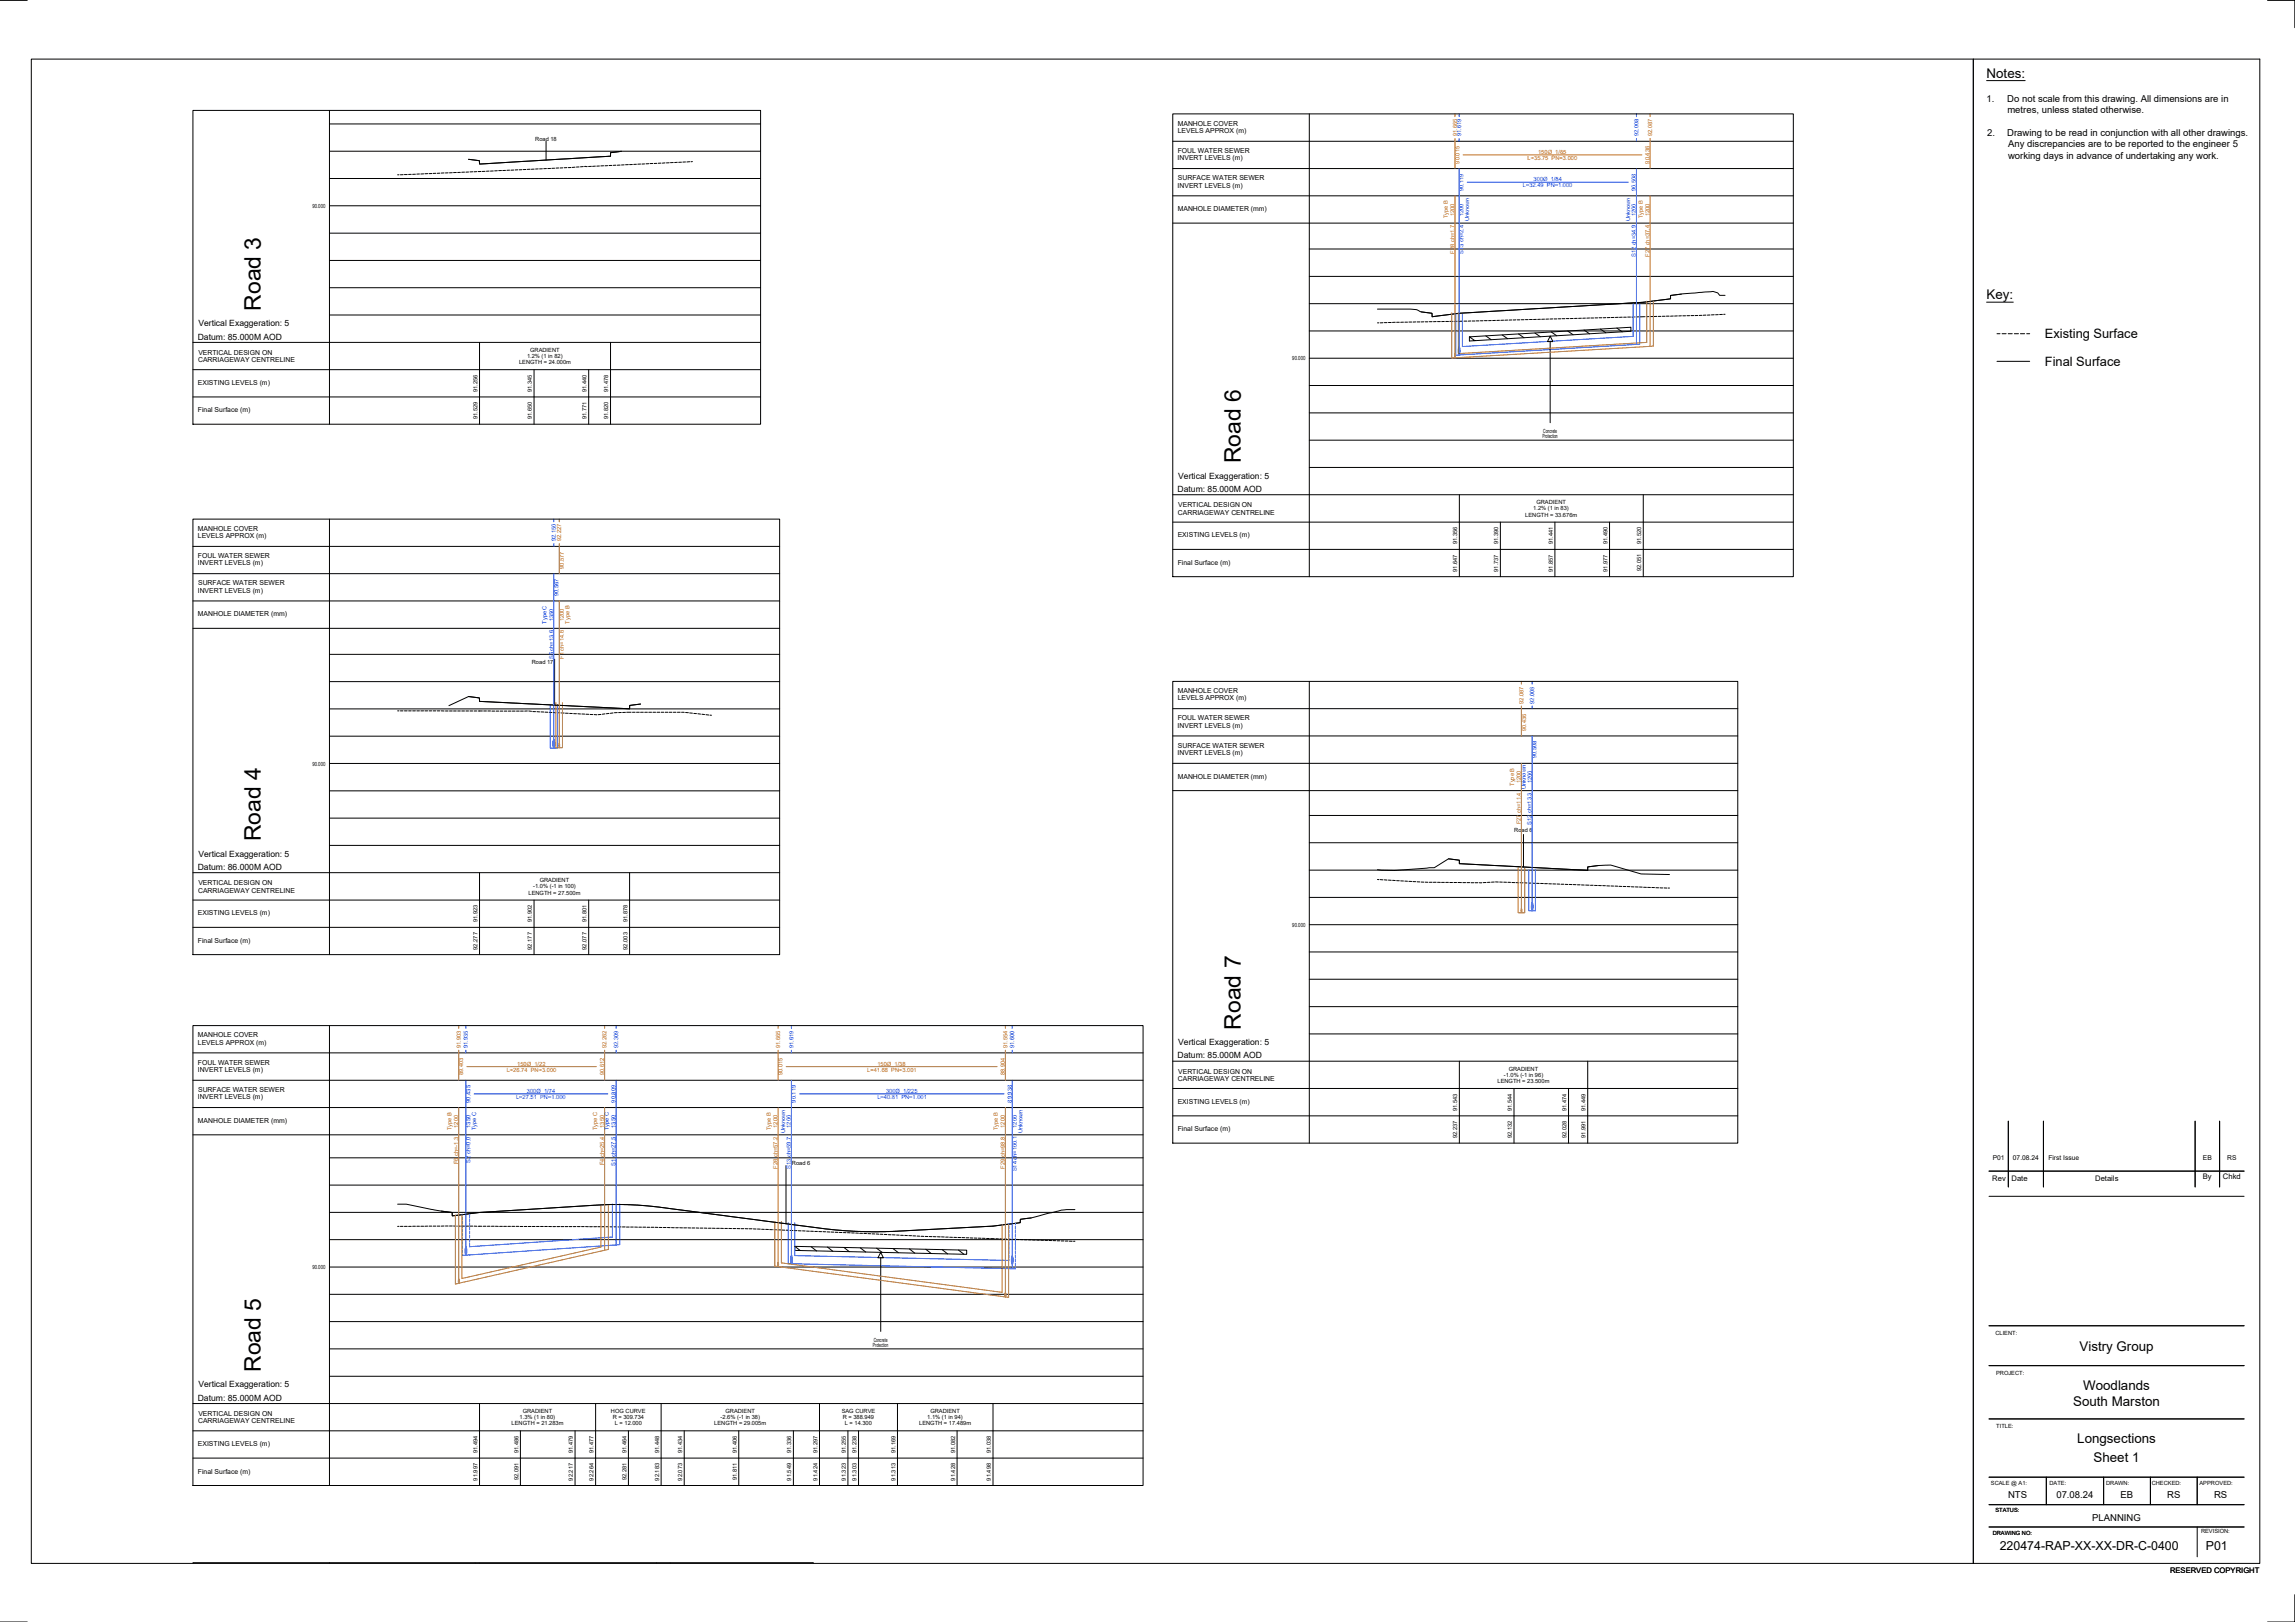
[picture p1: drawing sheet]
<svg xmlns="http://www.w3.org/2000/svg" width="841mm" height="594mm" viewBox="0 0 841 594" stroke-linecap="round" stroke-linejoin="round" font-family="sans-serif">
<defs><g id="words">
<g font-size="8.4">
<text x="95.6" y="113.8" transform="rotate(-90 95.6 113.8)">Road 3</text>
<text x="454.7" y="169.6" transform="rotate(-90 454.7 169.6)">Road 6</text>
<text x="95.6" y="308.1" transform="rotate(-90 95.6 308.1)">Road 4</text>
<text x="454.7" y="377.1" transform="rotate(-90 454.7 377.1)">Road 7</text>
<text x="95.6" y="502.5" transform="rotate(-90 95.6 502.5)">Road 5</text>
</g>
<g font-size="4.9">
<text x="728" y="28.5">Notes:</text>
<text x="728" y="109.7">Key:</text>
<text x="762" y="495">Vistry Group</text>
<text x="763.4" y="509.2">Woodlands</text>
<text x="759.7" y="514.8">South Marston</text>
<text x="761.2" y="528.7">Longsections</text>
<text x="767.2" y="535.4">Sheet 1</text>
</g>
<g font-size="4.7">
<text x="749.4" y="124">Existing Surface</text>
<text x="749.3" y="134">Final Surface</text>
</g>
<g font-size="4.5">
<text x="732.8" y="567.9">220474-RAP-XX-XX-DR-C-0400</text>
<text x="808.3" y="567.9">P01</text>
</g>
<g font-size="3.5">
<text x="728" y="37.2">1.</text>
<text x="735.6" y="37.2">Do not scale from this drawing. All dimensions are in</text>
<text x="735.6" y="41.4">metres, unless stated otherwise.</text>
<text x="728.3" y="49.7">2.</text>
<text x="735.6" y="49.7">Drawing to be read in conjunction with all other drawings.</text>
<text x="735.9" y="53.9">Any discrepancies are to be reported to the engineer 5</text>
<text x="735.9" y="58.1">working days in advance of undertaking any work.</text>
<text x="735.9" y="548.7">NTS</text>
<text x="753.6" y="548.7">07.08.24</text>
<text x="777.1" y="548.7">EB</text>
<text x="794.2" y="548.7">RS</text>
<text x="811.4" y="548.7">RS</text>
<text x="766.7" y="557">PLANNING</text>
</g>
<g font-size="3.1">
<text x="72.7" y="119.5">Vertical Exaggeration: 5</text>
<text x="72.5" y="124.3">Datum: 85.000M AOD</text>
<text x="431.8" y="175.3">Vertical Exaggeration: 5</text>
<text x="431.5" y="180.2">Datum: 85.000M AOD</text>
<text x="72.7" y="313.7">Vertical Exaggeration: 5</text>
<text x="72.5" y="318.6">Datum: 86.000M AOD</text>
<text x="431.8" y="382.8">Vertical Exaggeration: 5</text>
<text x="431.5" y="387.7">Datum: 85.000M AOD</text>
<text x="72.7" y="508.1">Vertical Exaggeration: 5</text>
<text x="72.5" y="513">Datum: 85.000M AOD</text>
</g>
<g font-size="2.8">
<text x="807.3" y="431.8">By</text>
<text x="814.6" y="431.8">Chkd</text>
<text x="730.1" y="432.4">Rev</text>
<text x="737.2" y="432.4">Date</text>
<text x="767.8" y="432.4">Details</text>
<text x="795.2" y="576.2">RESERVED COPYRIGHT</text>
</g>
<g font-size="2.5">
<text x="431.6" y="46">MANHOLE COVER</text>
<text x="431.6" y="48.7">LEVELS APPROX (m)</text>
<text x="431.5" y="58.7">INVERT LEVELS (m)</text>
<text x="431.6" y="56">FOUL WATER SEWER</text>
<text x="431.5" y="68.7">INVERT LEVELS (m)</text>
<text x="431.7" y="66">SURFACE WATER SEWER</text>
<text x="431.6" y="77.4">MANHOLE DIAMETER (mm)</text>
<text x="72.7" y="129.9">VERTICAL DESIGN ON</text>
<text x="72.6" y="132.6">CARRIAGEWAY CENTRELINE</text>
<text x="72.5" y="141">EXISTING LEVELS (m)</text>
<text x="72.5" y="151.1">Final Surface (m)</text>
<text x="431.8" y="185.8">VERTICAL DESIGN ON</text>
<text x="431.7" y="188.5">CARRIAGEWAY CENTRELINE</text>
<text x="72.5" y="194.4">MANHOLE COVER</text>
<text x="72.5" y="197.1">LEVELS APPROX (m)</text>
<text x="431.6" y="196.9">EXISTING LEVELS (m)</text>
<text x="72.5" y="207.1">INVERT LEVELS (m)</text>
<text x="72.5" y="204.4">FOUL WATER SEWER</text>
<text x="431.6" y="206.9">Final Surface (m)</text>
<text x="72.6" y="214.4">SURFACE WATER SEWER</text>
<text x="72.5" y="217.1">INVERT LEVELS (m)</text>
<text x="72.5" y="225.8">MANHOLE DIAMETER (mm)</text>
<text x="431.6" y="253.9">MANHOLE COVER</text>
<text x="431.6" y="256.6">LEVELS APPROX (m)</text>
<text x="431.6" y="263.9">FOUL WATER SEWER</text>
<text x="431.5" y="266.5">INVERT LEVELS (m)</text>
<text x="431.7" y="273.9">SURFACE WATER SEWER</text>
<text x="431.5" y="276.6">INVERT LEVELS (m)</text>
<text x="431.6" y="285.2">MANHOLE DIAMETER (mm)</text>
<text x="72.6" y="326.9">CARRIAGEWAY CENTRELINE</text>
<text x="72.7" y="324.2">VERTICAL DESIGN ON</text>
<text x="72.5" y="335.3">EXISTING LEVELS (m)</text>
<text x="72.5" y="345.3">Final Surface (m)</text>
<text x="72.5" y="380">MANHOLE COVER</text>
<text x="72.5" y="382.7">LEVELS APPROX (m)</text>
<text x="72.5" y="389.9">FOUL WATER SEWER</text>
<text x="72.5" y="392.7">INVERT LEVELS (m)</text>
<text x="431.7" y="395.9">CARRIAGEWAY CENTRELINE</text>
<text x="431.8" y="393.2">VERTICAL DESIGN ON</text>
<text x="72.6" y="399.9">SURFACE WATER SEWER</text>
<text x="72.5" y="402.6">INVERT LEVELS (m)</text>
<text x="431.6" y="404.3">EXISTING LEVELS (m)</text>
<text x="72.5" y="411.3">MANHOLE DIAMETER (mm)</text>
<text x="431.6" y="414.3">Final Surface (m)</text>
<text x="72.6" y="521.3">CARRIAGEWAY CENTRELINE</text>
<text x="72.7" y="518.6">VERTICAL DESIGN ON</text>
<text x="72.5" y="529.7">EXISTING LEVELS (m)</text>
<text x="72.5" y="539.7">Final Surface (m)</text>
</g>
<g font-size="2.4">
<text x="730.2" y="424.9">P01</text>
<text x="737.7" y="424.9">07.08.24</text>
<text x="750.7" y="424.9">First Issue</text>
<text x="807.3" y="424.9">EB</text>
<text x="816.2" y="424.9">RS</text>
</g>
<g font-size="2.1">
<text x="196.1" y="51.7">Road 18</text>
<text x="114.5" y="76.1">90.000</text>
<text x="193.1" y="131.2">1.2% (1 in 82)</text>
<text x="194.3" y="128.9">GRADIENT</text>
<text x="473.6" y="132">90.000</text>
<text x="190.2" y="133.4">LENGTH = 24.000m</text>
<text x="175" y="143.6" transform="rotate(-90 175 143.6)">91.256</text>
<text x="194.9" y="143.6" transform="rotate(-90 194.9 143.6)">91.345</text>
<text x="214.9" y="143.6" transform="rotate(-90 214.9 143.6)">91.440</text>
<text x="222.9" y="143.6" transform="rotate(-90 222.9 143.6)">91.478</text>
<text x="175" y="153.6" transform="rotate(-90 175 153.6)">91.529</text>
<text x="194.9" y="153.6" transform="rotate(-90 194.9 153.6)">91.650</text>
<text x="214.9" y="153.5" transform="rotate(-90 214.9 153.5)">91.771</text>
<text x="222.9" y="153.6" transform="rotate(-90 222.9 153.6)">91.820</text>
<text x="565.2" y="160.5">Protection</text>
<text x="565.5" y="158.7">Concrete</text>
<text x="563" y="184.7">GRADIENT</text>
<text x="559" y="189.2">LENGTH = 33.676m</text>
<text x="561.9" y="187">1.2% (1 in 83)</text>
<text x="534" y="199.4" transform="rotate(-90 534 199.4)">91.356</text>
<text x="549" y="199.4" transform="rotate(-90 549 199.4)">91.390</text>
<text x="569" y="199.3" transform="rotate(-90 569 199.3)">91.441</text>
<text x="589" y="199.4" transform="rotate(-90 589 199.4)">91.490</text>
<text x="601.4" y="199.4" transform="rotate(-90 601.4 199.4)">91.520</text>
<text x="534" y="209.4" transform="rotate(-90 534 209.4)">91.647</text>
<text x="549" y="209.4" transform="rotate(-90 549 209.4)">91.737</text>
<text x="569" y="209.4" transform="rotate(-90 569 209.4)">91.857</text>
<text x="589" y="209.4" transform="rotate(-90 589 209.4)">91.977</text>
<text x="601.4" y="209.3" transform="rotate(-90 601.4 209.3)">92.051</text>
<text x="194.9" y="243.3">Road 17</text>
<text x="114.5" y="280.4">90.000</text>
<text x="554.9" y="304.8">Road 6</text>
<text x="197.8" y="323.1">GRADIENT</text>
<text x="193.7" y="327.6">LENGTH = 27.500m</text>
<text x="195.4" y="325.4">-1.0% (-1 in 100)</text>
<text x="175" y="337.8" transform="rotate(-90 175 337.8)">91.923</text>
<text x="194.9" y="337.8" transform="rotate(-90 194.9 337.8)">91.902</text>
<text x="214.9" y="337.7" transform="rotate(-90 214.9 337.7)">91.801</text>
<text x="230" y="337.8" transform="rotate(-90 230 337.8)">91.878</text>
<text x="473.6" y="339.4">90.000</text>
<text x="175" y="347.9" transform="rotate(-90 175 347.9)">92.277</text>
<text x="194.9" y="347.9" transform="rotate(-90 194.9 347.9)">92.177</text>
<text x="214.9" y="347.9" transform="rotate(-90 214.9 347.9)">92.077</text>
<text x="230" y="347.9" transform="rotate(-90 230 347.9)">92.003</text>
<text x="551.1" y="394.4">-1.0% (-1 in 96)</text>
<text x="552.9" y="392.2">GRADIENT</text>
<text x="548.8" y="396.7">LENGTH = 23.500m</text>
<text x="534" y="406.9" transform="rotate(-90 534 406.9)">91.543</text>
<text x="554" y="406.9" transform="rotate(-90 554 406.9)">91.544</text>
<text x="574" y="406.9" transform="rotate(-90 574 406.9)">91.474</text>
<text x="581" y="406.9" transform="rotate(-90 581 406.9)">91.449</text>
<text x="534" y="416.9" transform="rotate(-90 534 416.9)">92.237</text>
<text x="554" y="416.9" transform="rotate(-90 554 416.9)">92.132</text>
<text x="574" y="416.9" transform="rotate(-90 574 416.9)">92.028</text>
<text x="581" y="416.7" transform="rotate(-90 581 416.7)">91.991</text>
<text x="290.2" y="426.9">Road 6</text>
<text x="114.5" y="464.8">90.000</text>
<text x="320.2" y="491.5">Concrete</text>
<text x="731.2" y="489.1">CLIENT:</text>
<text x="319.9" y="493.3">Protection</text>
<text x="731.5" y="503.7">PROJECT:</text>
<text x="190.4" y="519.8">1.3% (1 in 80)</text>
<text x="191.6" y="517.6">GRADIENT</text>
<text x="223.9" y="517.6">HOG CURVE</text>
<text x="224.5" y="519.8">R = 309.734</text>
<text x="264.1" y="519.8">-2.6% (-1 in 38)</text>
<text x="265.9" y="517.6">GRADIENT</text>
<text x="308.4" y="517.6">SAG CURVE</text>
<text x="308.8" y="519.8">R = 388.949</text>
<text x="339.8" y="519.8">1.1% (1 in 94)</text>
<text x="341" y="517.6">GRADIENT</text>
<text x="187.5" y="522.1">LENGTH = 21.283m</text>
<text x="225.3" y="522">L = 12.000</text>
<text x="261.7" y="522.1">LENGTH = 29.005m</text>
<text x="309.6" y="522">L = 14.300</text>
<text x="336.8" y="522.1">LENGTH = 17.489m</text>
<text x="731.6" y="523.2">TITLE:</text>
<text x="175" y="532.3" transform="rotate(-90 175 532.3)">91.494</text>
<text x="189.9" y="532.3" transform="rotate(-90 189.9 532.3)">91.486</text>
<text x="209.9" y="532.3" transform="rotate(-90 209.9 532.3)">91.479</text>
<text x="217.5" y="532.3" transform="rotate(-90 217.5 532.3)">91.477</text>
<text x="229.5" y="532.3" transform="rotate(-90 229.5 532.3)">91.464</text>
<text x="241.5" y="532.3" transform="rotate(-90 241.5 532.3)">91.448</text>
<text x="249.9" y="532.3" transform="rotate(-90 249.9 532.3)">91.434</text>
<text x="270" y="532.3" transform="rotate(-90 270 532.3)">91.406</text>
<text x="289.9" y="532.3" transform="rotate(-90 289.9 532.3)">91.336</text>
<text x="299.6" y="532.3" transform="rotate(-90 299.6 532.3)">91.297</text>
<text x="310" y="532.3" transform="rotate(-90 310 532.3)">91.255</text>
<text x="313.8" y="532.3" transform="rotate(-90 313.8 532.3)">91.238</text>
<text x="328.1" y="532.3" transform="rotate(-90 328.1 532.3)">91.169</text>
<text x="350" y="532.3" transform="rotate(-90 350 532.3)">91.082</text>
<text x="363.1" y="532.3" transform="rotate(-90 363.1 532.3)">91.038</text>
<text x="175" y="542.3" transform="rotate(-90 175 542.3)">91.997</text>
<text x="189.9" y="542.1" transform="rotate(-90 189.9 542.1)">92.091</text>
<text x="209.9" y="542.3" transform="rotate(-90 209.9 542.3)">92.217</text>
<text x="217.5" y="542.3" transform="rotate(-90 217.5 542.3)">92.264</text>
<text x="229.5" y="542.1" transform="rotate(-90 229.5 542.1)">92.281</text>
<text x="241.5" y="542.3" transform="rotate(-90 241.5 542.3)">92.183</text>
<text x="249.9" y="542.3" transform="rotate(-90 249.9 542.3)">92.073</text>
<text x="270" y="542.1" transform="rotate(-90 270 542.1)">91.811</text>
<text x="289.9" y="542.3" transform="rotate(-90 289.9 542.3)">91.549</text>
<text x="299.6" y="542.3" transform="rotate(-90 299.6 542.3)">91.424</text>
<text x="310" y="542.3" transform="rotate(-90 310 542.3)">91.323</text>
<text x="313.8" y="542.3" transform="rotate(-90 313.8 542.3)">91.303</text>
<text x="328.1" y="542.3" transform="rotate(-90 328.1 542.3)">91.313</text>
<text x="350" y="542.3" transform="rotate(-90 350 542.3)">91.428</text>
<text x="363.1" y="542.3" transform="rotate(-90 363.1 542.3)">91.498</text>
<text x="729.6" y="543.8">SCALE @ A1:</text>
<text x="751" y="543.8">DATE:</text>
<text x="771.8" y="543.8">DRAWN:</text>
<text x="788.5" y="543.8">CHECKED:</text>
<text x="806" y="543.8">APPROVED:</text>
<text x="731.2" y="553.9">STATUS:</text>
<text x="730.2" y="562.1">DRAWING NO:</text>
<text x="806.6" y="561.4">REVISION:</text>
</g>
<g font-size="2.1" fill="#dd6e00">
<text x="534" y="49.9" transform="rotate(-90 534 49.9)">91.665</text>
<text x="605.4" y="49.9" transform="rotate(-90 605.4 49.9)">92.087</text>
<text x="534.8" y="59.9" transform="rotate(-90 534.8 59.9)">90.015</text>
<text x="559.8" y="58.6">L=35.75 PN=3.000</text>
<text x="563.7" y="56.4">150Ø 1/85</text>
<text x="604.5" y="59.9" transform="rotate(-90 604.5 59.9)">90.436</text>
<text x="530.5" y="80" transform="rotate(-90 530.5 80)">Type B</text>
<text x="533" y="79.1" transform="rotate(-90 533 79.1)">1200</text>
<text x="602" y="80" transform="rotate(-90 602 80)">Type B</text>
<text x="604.5" y="79.1" transform="rotate(-90 604.5 79.1)">1200</text>
<text x="533" y="92.9" transform="rotate(-90 533 92.9)">F28 ch=1.7</text>
<text x="604.5" y="94.1" transform="rotate(-90 604.5 94.1)">F27 ch=37.4</text>
<text x="205.7" y="198.3" transform="rotate(-90 205.7 198.3)">92.227</text>
<text x="206.6" y="208.3" transform="rotate(-90 206.6 208.3)">90.577</text>
<text x="206.6" y="227.5" transform="rotate(-90 206.6 227.5)">1200</text>
<text x="208.7" y="228.4" transform="rotate(-90 208.7 228.4)">Type B</text>
<text x="206.6" y="241.3" transform="rotate(-90 206.6 241.3)">F1 ch=14.6</text>
<text x="558.3" y="257.8" transform="rotate(-90 558.3 257.8)">92.087</text>
<text x="559.2" y="267.8" transform="rotate(-90 559.2 267.8)">90.436</text>
<text x="554.9" y="287.8" transform="rotate(-90 554.9 287.8)">Type B</text>
<text x="557.4" y="286.9" transform="rotate(-90 557.4 286.9)">1200</text>
<text x="557.4" y="301.9" transform="rotate(-90 557.4 301.9)">F27 ch=11.4</text>
<text x="168.8" y="383.9" transform="rotate(-90 168.8 383.9)">91.903</text>
<text x="222.3" y="383.9" transform="rotate(-90 222.3 383.9)">92.262</text>
<text x="285.9" y="383.9" transform="rotate(-90 285.9 383.9)">91.665</text>
<text x="369.1" y="383.9" transform="rotate(-90 369.1 383.9)">91.554</text>
<text x="169.8" y="393.8" transform="rotate(-90 169.8 393.8)">89.403</text>
<text x="185.7" y="392.5">L=26.74 PN=3.000</text>
<text x="189.6" y="390.3">150Ø 1/22</text>
<text x="221.4" y="393.8" transform="rotate(-90 221.4 393.8)">90.612</text>
<text x="286.8" y="393.8" transform="rotate(-90 286.8 393.8)">90.015</text>
<text x="317.8" y="392.5">L=41.68 PN=3.001</text>
<text x="321.5" y="390.3">150Ø 1/38</text>
<text x="368.3" y="393.8" transform="rotate(-90 368.3 393.8)">88.904</text>
<text x="165.4" y="413.9" transform="rotate(-90 165.4 413.9)">Type B</text>
<text x="167.9" y="413.1" transform="rotate(-90 167.9 413.1)">1200</text>
<text x="218.9" y="414" transform="rotate(-90 218.9 414)">Type C</text>
<text x="221.4" y="413.1" transform="rotate(-90 221.4 413.1)">1350</text>
<text x="282.4" y="413.9" transform="rotate(-90 282.4 413.9)">Type B</text>
<text x="284.9" y="413.1" transform="rotate(-90 284.9 413.1)">1200</text>
<text x="365.7" y="413.9" transform="rotate(-90 365.7 413.9)">Type B</text>
<text x="368.3" y="413.1" transform="rotate(-90 368.3 413.1)">1200</text>
<text x="167.9" y="426.4" transform="rotate(-90 167.9 426.4)">F6 ch=-1.3</text>
<text x="221.4" y="426.9" transform="rotate(-90 221.4 426.9)">F4 ch=25.4</text>
<text x="284.9" y="428" transform="rotate(-90 284.9 428)">F28 ch=57.2</text>
<text x="368.3" y="428" transform="rotate(-90 368.3 428)">F29 ch=98.8</text>
</g>
<g font-size="2.1" fill="#003fff">
<text x="535.4" y="49.9" transform="rotate(-90 535.4 49.9)">91.619</text>
<text x="600.4" y="49.9" transform="rotate(-90 600.4 49.9)">92.008</text>
<text x="536.4" y="69.9" transform="rotate(-90 536.4 69.9)">90.119</text>
<text x="558.1" y="68.6">L=32.49 PN=1.000</text>
<text x="562" y="66.4">300Ø 1/84</text>
<text x="599.5" y="69.9" transform="rotate(-90 599.5 69.9)">90.508</text>
<text x="536.4" y="79.1" transform="rotate(-90 536.4 79.1)">1200</text>
<text x="538.4" y="81.1" transform="rotate(-90 538.4 81.1)">Unknown</text>
<text x="597.4" y="81.1" transform="rotate(-90 597.4 81.1)">Unknown</text>
<text x="599.5" y="79.1" transform="rotate(-90 599.5 79.1)">1200</text>
<text x="536.4" y="93" transform="rotate(-90 536.4 93)">S13 ch=2.4</text>
<text x="599.5" y="94.2" transform="rotate(-90 599.5 94.2)">S12 ch=34.9</text>
<text x="203.7" y="198.3" transform="rotate(-90 203.7 198.3)">92.150</text>
<text x="204.6" y="218.3" transform="rotate(-90 204.6 218.3)">90.567</text>
<text x="202.8" y="227.5" transform="rotate(-90 202.8 227.5)">1350</text>
<text x="200.3" y="228.5" transform="rotate(-90 200.3 228.5)">Type C</text>
<text x="202.8" y="241.4" transform="rotate(-90 202.8 241.4)">S5 ch=13.6</text>
<text x="562.2" y="257.8" transform="rotate(-90 562.2 257.8)">92.008</text>
<text x="563.1" y="277.8" transform="rotate(-90 563.1 277.8)">90.508</text>
<text x="561.3" y="286.9" transform="rotate(-90 561.3 286.9)">1200</text>
<text x="559.2" y="288.9" transform="rotate(-90 559.2 288.9)">Unknown</text>
<text x="561.3" y="302.1" transform="rotate(-90 561.3 302.1)">S12 ch=13.3</text>
<text x="171.5" y="383.9" transform="rotate(-90 171.5 383.9)">91.935</text>
<text x="226.5" y="383.9" transform="rotate(-90 226.5 383.9)">92.309</text>
<text x="290.8" y="383.9" transform="rotate(-90 290.8 383.9)">91.619</text>
<text x="371.7" y="383.9" transform="rotate(-90 371.7 383.9)">91.600</text>
<text x="193.1" y="400.3">300Ø 1/74</text>
<text x="324.7" y="400.3">300Ø 1/225</text>
<text x="172.4" y="403.9" transform="rotate(-90 172.4 403.9)">90.435</text>
<text x="189.1" y="402.5">L=27.51 PN=1.000</text>
<text x="225.6" y="403.8" transform="rotate(-90 225.6 403.8)">90.809</text>
<text x="291.7" y="403.8" transform="rotate(-90 291.7 403.8)">90.119</text>
<text x="321.5" y="402.5">L=40.81 PN=1.001</text>
<text x="370.8" y="403.8" transform="rotate(-90 370.8 403.8)">89.938</text>
<text x="172.4" y="413.1" transform="rotate(-90 172.4 413.1)">1350</text>
<text x="174.5" y="414" transform="rotate(-90 174.5 414)">Type C</text>
<text x="223.1" y="414" transform="rotate(-90 223.1 414)">Type C</text>
<text x="225.6" y="413.1" transform="rotate(-90 225.6 413.1)">1350</text>
<text x="289.9" y="413.1" transform="rotate(-90 289.9 413.1)">1200</text>
<text x="372.6" y="413.1" transform="rotate(-90 372.6 413.1)">1200</text>
<text x="287.7" y="415.1" transform="rotate(-90 287.7 415.1)">Unknown</text>
<text x="374.7" y="415.1" transform="rotate(-90 374.7 415.1)">Unknown</text>
<text x="172.4" y="425.8" transform="rotate(-90 172.4 425.8)">S2 ch=0.0</text>
<text x="225.6" y="427" transform="rotate(-90 225.6 427)">S1 ch=27.5</text>
<text x="289.9" y="428.1" transform="rotate(-90 289.9 428.1)">S13 ch=59.7</text>
<text x="372.6" y="429" transform="rotate(-90 372.6 429)">S14 ch=100.1</text>
</g>
</g></defs>
<!-- layer: Box -->
<g fill="none" stroke="#000" stroke-width=".37">
<path d="M70.7 40.4h208v115h-208zM120.7 55.4h158M120.7 45.4h158M120.7 40.4v115M429.8 41.7h227.4v169.5h-227.4zM429.8 51.7h227.4M479.8 41.7v169.5M120.7 75.4h158M120.7 65.4h158M429.8 71.7h227.4M429.8 61.7h227.4M120.7 95.4h158"/>
<path d="M120.7 85.4h158M429.8 81.7h227.4M479.8 91.2h177.4M120.7 115.4h158M120.7 105.4h158M479.8 111.2h177.4M479.8 101.2h177.4M70.7 125.4h208M70.7 135.4h208M175.7 125.4v30M195.7 135.4v20M215.7 135.4v20"/>
<path d="M223.7 125.4v30M479.8 131.2h177.4M479.8 121.2h177.4M70.7 145.4h208M479.8 151.2h177.4M479.8 141.2h177.4M479.8 171.2h177.4M479.8 161.2h177.4M70.7 190.1h215v159.5h-215zM120.7 190.1v159.5M429.8 181.2h227.4M429.8 191.2h227.4"/>
<path d="M534.8 181.2v30M549.8 191.2v20M569.8 191.2v20M589.8 191.2v20M602.2 181.2v30M70.7 210.1h215M70.7 200.1h215M429.8 201.2h227.4M70.7 230.1h215M70.7 220.1h215M120.7 239.7h165M120.7 259.6h165"/>
<path d="M120.7 249.7h165M429.8 249.6h207v169.1h-207zM429.8 259.6h207M479.8 249.6v169.1M120.7 279.6h165M120.7 269.6h165M429.8 279.6h207M429.8 269.6h207M120.7 299.6h165M120.7 289.7h165M429.8 289.6h207M479.8 298.7h157"/>
<path d="M70.7 319.6h215M120.7 309.6h165M175.7 319.6v30M230.7 319.6v30M479.8 318.7h157M479.8 308.7h157M70.7 329.7h215M70.7 339.7h215M195.7 329.7v19.9M215.7 329.7v19.9M479.8 338.7h157M479.8 328.7h157"/>
<path d="M479.8 358.7h157M479.8 348.7h157M70.7 375.6h348.2v168.5h-348.2zM120.7 375.6v168.5M479.8 378.7h157M479.8 368.7h157M70.7 395.7h348.2M70.7 385.6h348.2M429.8 388.7h207M429.8 398.7h207M534.8 388.7v30M554.8 398.7v20"/>
<path d="M574.8 398.7v20M581.8 388.7v30M70.7 415.6h348.2M70.7 405.7h348.2M429.8 408.7h207M120.7 434.1h298.2M120.7 424.1h298.2M120.7 454h298.2M120.7 444h298.2M120.7 474.1h298.2M120.7 464.1h298.2M120.7 494h298.2"/>
<path d="M120.7 484.1h298.2M70.7 514.1h348.2M120.7 504.1h298.2M175.7 514.1v30M218.3 514.1v30M242.3 514.1v30M300.3 514.1v30M328.9 514.1v30M363.9 514.1v30M70.7 524.1h348.2M70.7 534h348.2M190.7 524.1v20"/>
<path d="M210.7 524.1v20M230.3 524.1v20M250.7 524.1v20M270.7 524.1v20M290.7 524.1v20M310.7 524.1v20M314.6 524.1v20M350.7 524.1v20M70.7 572.6v-.2h227.4v.2M120.7 572.4v.2"/>
</g>
<!-- layer: EXISTING_GROUND -->
<g fill="none" stroke="#000" stroke-width=".37">
<path d="M237.7 60h-1M239.2 59.9h-1M240.7 59.8l-1 .1M242.2 59.7l-1 .1M243.7 59.7h-1M245.2 59.6l-1 .1M246.7 59.5l-1 .1M248.2 59.5h-1M249.7 59.4l-1 .1M251.2 59.3l-1 .1M252.7 59.2l-1 .1M253.7 59.2h-.5"/>
<path d="M145.7 64h.5M147.7 64h-1M148.2 63.9h1M150.7 63.9h-1M152.2 63.8l-1 .1M153.7 63.7l-1 .1M155.2 63.7h-1M156.7 63.6h-1M158.2 63.6h-1M159.7 63.5h-1M161.2 63.4l-1 .1M162.7 63.3l-1 .1"/>
<path d="M164.2 63.3h-1M165.7 63.3h-1M167.2 63.2h-1M168.7 63.1l-1 .1M170.2 63l-1 .1M171.7 63h-1M173.2 62.9l-1 .1M174.7 62.9h-1M176.3 62.8h-1.1M177.8 62.8h-1.1M179.2 62.7h-.9M180.8 62.6l-1.1 .1"/>
<path d="M182.2 62.5l-.9 .1M183.8 62.5h-1M185.3 62.4l-1.1 .1M186.7 62.3l-.9 .1M188.3 62.3h-1.1M189.7 62.2h-.9M191.3 62.2h-1.1M192.7 62.1h-1M194.3 62h-1M195.7 61.9l-1 .1M197.2 61.9h-.9M198.8 61.8l-1.1 .1"/>
<path d="M200.2 61.7l-.9 .1M201.8 61.7h-1.1M203.2 61.6l-1 .1M204.7 61.5l-.9 .1M206.2 61.5h-1M207.7 61.4h-.9M209.3 61.4h-1.1M210.7 61.2l-1 .1M212.2 61.1l-1 .1M213.7 61l-1 .1M214.2 61h1M216.7 60.9l-1 .1"/>
<path d="M218.2 60.8l-1 .1M219.7 60.8h-1M221.2 60.7l-1 .1M222.7 60.7h-1M224.2 60.6h-1M225.7 60.5l-1 .1M227.2 60.5h-1M228.7 60.4h-.9M230.3 60.3h-1.1M231.7 60.3h-1M233.2 60.2h-1M234.7 60.1h-1"/>
<path d="M236.2 60l-1 .1M504.8 118.3h.5M506.8 118.2l-1 .1M507.3 118.2h1M508.8 118.1h1M511.3 118l-1 .1M511.8 118h1M514.3 118h-1M514.8 118h1M516.3 118h1M518.8 117.9l-1 .1M519.3 117.9h1"/>
<path d="M521.8 117.9h-1M522.3 117.9h1M523.8 117.8h1M526.3 117.8h-1M526.8 117.8h1M529.3 117.7l-1 .1M529.8 117.7h1M531.3 117.7h1M533.8 117.7h-1M534.3 117.7h1.7M536.5 117.6h1M539 117.6h-1"/>
<path d="M539.5 117.6h1M541 117.5h1M542.5 117.5h1M544 117.4h1M546.5 117.4h-1M548 117.4h-1M549.5 117.3l-1 .1M551 117.3h-1M552.5 117.2l-1 .1M554 117.2h-1M555.5 117.2h-1M556 117.2h1"/>
<path d="M557.5 117.1h1M559 117.1h1M560.5 117h1M563 117h-1M564.5 116.9l-1 .1M566 116.9h-1M567.5 116.9h-1M569 116.8l-1 .1M569.5 116.8h1M571 116.8h1M572.5 116.7h1M574 116.7h1"/>
<path d="M576.5 116.6l-1 .1M578 116.6h-1M579.5 116.6h-1M581 116.5l-1 .1M582.5 116.5h-1M583 116.5h1M584.5 116.4h1M586 116.4h1M588.5 116.3l-1 .1M590 116.3h-1M591.5 116.3h-1M593 116.2l-1 .1"/>
<path d="M594.5 116.2h-1M595 116.2h1M596.5 116.1h1M599 116.1h-1M600.5 116l-1 .1M602.7 116h-1.7M604.2 116h-1M605.7 115.9l-1 .1M607.2 115.9h-1M607.7 115.9h1M609.2 115.8h1M610.7 115.8h1"/>
<path d="M613.2 115.8h-1M614.7 115.7l-1 .1M616.2 115.7h-1M616.7 115.7h1M618.2 115.6h1M619.7 115.6h1M622.2 115.5l-1 .1M623.7 115.5h-1M625.2 115.4l-1 .1M626.7 115.4h-1M628.2 115.3h-1M629.7 115.2l-1 .1"/>
<path d="M631.2 115.2h-1M631.7 115.1h.5M731.8 122.2h1.1M733.7 122.2h1.5M735.9 122.2h1.5M738.2 122.2h1.5M740.4 122.2h1.5M742.7 122.2h1.1M145.7 260.4h.5M146.7 260.4h1M148.2 260.4h1M149.7 260.4h1"/>
<path d="M151.2 260.4h1M152.7 260.4h1M154.2 260.4h1M155.7 260.4h1M157.2 260.4h1M158.7 260.4h1M160.2 260.4h1M161.7 260.4h1M163.2 260.4h1M164.7 260.4h1M166.2 260.4h1M167.7 260.4h1"/>
<path d="M169.2 260.4h1M170.7 260.4h1M172.2 260.4h1M173.7 260.4h1M175.2 260.4h1.6M177.2 260.4h1.1M178.8 260.4h.9M180.3 260.4h1M181.8 260.4h1M183.3 260.4h1M184.8 260.4h1M186.3 260.4h1"/>
<path d="M187.7 260.4h1.1M189.3 260.4h1M190.8 260.4h1M193.3 260.4h-1M193.8 260.4l1 .1M195.2 260.6l1.1 .1M196.8 260.7h.9M198.2 260.7l1.1 .1M199.7 260.8l1 .1M201.3 260.9l.9 .1M202.7 261h1.1M204.3 261l.9 .1"/>
<path d="M205.7 261.1l1.1 .1M207.2 261.2l1 .1M208.7 261.3h1M210.2 261.4h1M211.8 261.4l.9 .1M213.2 261.5h1M214.7 261.6h1M216.2 261.7h1M217.7 261.7l1 .1M220.2 261.7l-1 .1M221.7 261.5l-1 .1M223.2 261.3l-1 .1"/>
<path d="M224.7 261.1l-1 .2M226.2 261h-1M227.7 261h-1M229.2 260.9l-1 .1M229.7 260.9h1.6M231.8 260.9h.9M233.3 260.9h1M234.7 260.9h1.1M236.3 260.9h.9M237.7 260.9h1.1M239.3 260.9h.9M240.7 260.9h1.1"/>
<path d="M242.3 260.9h.9M243.8 260.9h1M245.2 260.9h1.1M246.8 260.9h.9M248.2 260.9h1.1M249.8 260.9h.9M251.2 261h1.1M252.7 261.1l1 .1M254.3 261.3l.9 .1M255.7 261.4l1 .1M257.2 261.6l1 .1M258.7 261.8l1 .1"/>
<path d="M260.2 261.9l.5 .1M504.8 322.1l.5 .1M505.8 322.2l1 .1M507.3 322.3h1M508.8 322.3l1 .1M510.3 322.4l1 .1M511.8 322.6h1M513.3 322.6l1 .1M514.8 322.7l1 .1M516.3 322.8h1M517.8 322.9h1M519.3 323h1"/>
<path d="M520.8 323.1h1M522.3 323.1h1M523.8 323.1h1M525.3 323.1h1M526.8 323.1l1 .1M528.3 323.2h1M529.8 323.2h1M531.3 323.2h1M532.8 323.2h1M534.3 323.2l1.3 .1M536.1 323.3h1M537.6 323.3h1"/>
<path d="M539.1 323.3h1M540.6 323.3h1M542.1 323.3h1M544.6 323.2l-1 .1M546.1 323.1l-1 .1M547.6 323.1h-1M548 323l1.1 .1M549.6 323.1h.9M551.1 323.1h1M552.6 323.1l1 .1M554.1 323.2l1 .1M555.5 323.3h1.1"/>
<path d="M557.1 323.3l1 .1M558.5 323.4h1.1M560.1 323.4h.9M561.6 323.5h1M563.1 323.5l.9 .1M564.6 323.6h1M566 323.7h1.1M567.6 323.7h.9M569 323.7l1.1 .1M570.6 323.8h.9M572.1 323.9h1M573.6 323.9h.9"/>
<path d="M575.1 323.9l1 .1M576.5 324h1.1M578.1 324.1h.9M579.5 324.1l1.1 .1M581.1 324.2h1.2M582.8 324.2h1M584.3 324.3h1M585.8 324.3l1 .1M587.3 324.4h1M588.8 324.5h1M590.3 324.5h1M591.8 324.5l1 .1"/>
<path d="M593.3 324.6l1 .1M594.8 324.7h1M596.3 324.7l1 .1M597.8 324.8h1M599.3 324.8l1 .1M600.8 324.9h1M602.3 325h1M603.8 325h1M605.3 325l1 .1M606.8 325.1l1 .1M608.3 325.2h1M609.8 325.2l1 .1"/>
<path d="M611.3 325.3h.5M145.7 449.2h.5M146.7 449.2h1M148.2 449.2h1M149.7 449.2h1M151.2 449.1h1M152.7 449.1h1M154.2 449.1h1M156.7 449.1h-1M157.2 449.1h1M158.7 449.1h1M160.2 449.1h1"/>
<path d="M162.7 449l-1 .1M163.2 449h1M164.7 449h1M166.2 449l1 .1M167.7 449.1h1M169.2 449.1h1M170.7 449.1h1M172.2 449.1h1M173.7 449.1h1M175.2 449.1h1.4M177.1 449.1h1M178.6 449.1h1"/>
<path d="M180.1 449.1h1M181.6 449.1l1 .1M183.1 449.2h1M184.6 449.2h1M186.1 449.2h1M187.6 449.2h1M189.1 449.2h1M190.6 449.2h1M192.1 449.2h1M193.6 449.2h1M195.1 449.2h1M196.6 449.2h1"/>
<path d="M198.1 449.2h1M199.6 449.2h1M201.1 449.2l1 .1M202.6 449.3h1M204.1 449.3h1M205.6 449.3h1M207.1 449.3h1M208.6 449.3h1M210.1 449.3h1M211.6 449.3h1M213.1 449.3h1M214.6 449.3h1"/>
<path d="M216.1 449.3h1M217.6 449.3h1M219.1 449.3h1M220.6 449.3h1M222.1 449.3h1M223.6 449.3h1M225.1 449.3l1 .1M226.6 449.4h1M228.1 449.4h1M229.6 449.4h1M231.1 449.4h1M232.6 449.4l1 .1"/>
<path d="M234.1 449.5h1M235.6 449.5h1M237.1 449.5h1M238.6 449.5h1M240.1 449.5l1 .1M241.6 449.6h1M243.1 449.6h1M244.6 449.6h1M246.1 449.6l1 .1M247.6 449.7h1M249.1 449.7h1M250.6 449.7h1"/>
<path d="M252.1 449.7l1 .1M253.6 449.8h1M255.1 449.8h1M256.6 449.8h1M258.1 449.8h1M259.6 449.8h1M261.1 449.8l1 .1M262.6 449.9h1M264.1 449.9h1M265.6 449.9h1M267.1 449.9l1 .1M268.6 450h1"/>
<path d="M270.1 450h1M271.6 450h1M273.1 450l1 .1M274.6 450.1h1M276.1 450.1h1M277.6 450.1l1 .1M279.1 450.2l1 .1M280.6 450.3h1M282.1 450.4h1M283.6 450.4h1M285.1 450.4l1 .1M286.6 450.5l1 .1"/>
<path d="M288.1 450.6h1M289.6 450.7h1M291.1 450.7h1M292.6 450.8h1M294.1 450.8l1 .1M295.6 450.9h1M297.1 450.9l1 .1M298.6 451h1M300.1 451.1h1M301.6 451.1l1 .1M303.1 451.2h1M304.5 451.2l1.1 .1"/>
<path d="M306.1 451.3l1 .1M307.6 451.4h1M309.1 451.5h.9M310.6 451.5h1M312.1 451.5l1 .1M313.6 451.6l1 .1M315 451.7l1.1 .1M316.6 451.8h.9M318.1 451.8l1 .1M319.6 451.9l.9 .1M321.1 452h1M322.5 452l1.1 .1"/>
<path d="M324.1 452.1l.9 .1M325.5 452.2l1.1 .1M327 452.3h1M328.5 452.3l1 .1M330 452.4l1 .1M331.6 452.5l.9 .1M333 452.6h1.1M334.5 452.6l1 .1M336 452.7l1 .1M337.5 452.8l1 .1M339 452.9h1M340.5 452.9h1"/>
<path d="M342 452.9l1 .1M343.5 453h1.1M345 453l1 .1M346.5 453.1h1M348 453.2h1M349.5 453.2h1M351 453.2l1 .1M352.5 453.3h1M354 453.4h1M355.5 453.4h1M357 453.4l1 .1M358.5 453.5h1"/>
<path d="M360 453.5l1 .1M361.5 453.6h1M363 453.7h1.4M364.9 453.7h1M366.4 453.7l1 .1M367.9 453.8h1M369.4 453.9h1M370.9 453.9l1 .1M372.4 454h1M373.9 454h1M375.4 454.1h1M376.9 454.1h1"/>
<path d="M378.4 454.2h1M379.9 454.2l1 .1M381.4 454.3h1M382.9 454.3h1M384.4 454.3l1 .1M385.9 454.4h1M387.4 454.5h1M388.9 454.5h1M390.4 454.5h1M391.9 454.6h1M393.4 454.6h.5"/>
</g>
<!-- layer: Final_Surface -->
<path d="M227.7 55.4l-4 .5v1.3l-46 2.8-2 .1v-1.2l-4-.6M632.2 108.2h-2a3.9 3.9 0 0 0-4.4-1.3l-13.6 1.3v1.2a385.7 385.7 0 0 1-31.4 2.6l-36 2.1a173.3 173.3 0 0 0-20 1.9v-1.3l-4-.5-1.6-.8-14.4-.2M731.8 132.3h12M234.7 257.9l-3.9 .5-.1 1.2-5-.2-50-2.5v-1.3l-4-.5-7.2 3.4M504.8 318.5l6.2 .3 14.6-1 5.2-3.2 4 .5v1.2l47 2.5v-1.3l4-.5 4.5-.2 11.1 3.3 10.4 .2M145.7 441h3.2l10.5 2.2 6.3 .9v1.2l10-1.2 24-1.5a255.5 255.5 0 0 1 36-1l66.8 8.5 7.3 .7 14.6 .3 30.6-1.5a141.2 141.2 0 0 0 18.9-1.8v-1.2l4-.5 11.1-2.9 4.9-.2" fill="none" stroke="#000" stroke-width=".37"/>
<!-- layer: CENTRELINE -->
<path d="M227.7 55.4l-4 .5v1.3l-48 2.9v-1.2l-4-.6M616.2 107.7l-4 .5v1.2l-10 1.3-67.4 4-10 1.3v-1.3l-4-.5M171.7 255.1l4 .5v1.3l55 2.7 .1-1.2 3.9-.5M530.8 314.6l4 .5v1.2l47 2.5v-1.3l4-.5M161.7 443.6l4 .5v1.2l10-1.2 42.8-2.7 12.8-.1 10.2 .8 60.6 8 8.9 .8 8.2 .3 7.9-.2 36.8-1.9 10-1.3v-1.2l4-.5" fill="none" stroke="#000" stroke-width=".37"/>
<!-- layer: JUNCTIONS -->
<path d="M200.1 51.7v6.9M203.2 241.4v16.8M558.3 305.6v12M288 426.9v21.3" fill="none" stroke="#000" stroke-width=".37"/>
<!-- layer: SURFACE_DRAINAGE -->
<g fill="none" stroke="#003fff" stroke-width=".37">
<path d="M534.7 41.7v1M534.7 50.7v1M599.7 41.7v1M599.7 50.7v1M534.7 61.7v68.3M537.7 66.7h59M599.7 61.7v64.4M598.5 111.1v12.1l-62.6 3.7v-11.9M600.9 111.1v14.9l-67.4 4.1v-15.1M534.6 127.1l.1-.1a3.7 3.7 0 0 1 0 3l-.3-.9zM202.9 190.1v1M202.9 199.1v1"/>
<path d="M202.9 210.1v63.9M201.6 258.2v15.8h2.7v-15.8M561.5 249.6v1M561.5 258.6v1M202.8 271.1l.2-.2a3.7 3.7 0 0 1 0 3.1l-.3-1zM561.5 269.6v64M560.2 318.6v15h2.5v-15M561.4 330.7l.1-.1a3.7 3.7 0 0 1 0 3l-.3-.9zM170.7 375.6v1.1M225.8 375.6v1.1M290 375.6v1.1M370.9 375.6v1.1"/>
<path d="M170.7 384.7v.9M170.7 395.7v64M225.8 384.7v.9M225.8 395.7v60.3M290 384.7v.9M290 395.7v67.1M370.9 384.7v.9M370.9 395.7v69M173.7 400.7h49.1M293 400.7h74.9M170.6 456.8l.2-.1a3.7 3.7 0 0 1 0 3l-.3-.9zM224.4 441v12.1l-52.3 3.5"/>
<path d="M227.1 441v14.9l-55 3.7M288.8 447.9v14.9l80.9 1.9M289.9 460l.1-.2a3.7 3.7 0 0 1 0 3l-.2-.9zM291.3 447.9v12l78.4 1.8M370.8 460.2l.1-.1a3.7 3.7 0 0 1 0 3l-.2-1zM175.6 572.4v.2M240.6 572.4v.2"/>
</g>
<!-- layer: FOUL_DRAINAGE -->
<g fill="none" stroke="#dd6e00" stroke-width=".37">
<path d="M533.2 41.7v1M533.2 50.7v11M536.2 56.7h65.5M604.7 41.7v1M604.7 50.7v11M533.2 71.7v59.4M604.7 71.7v55.1M603.5 110.3v15.1l-69.1 4.1v-14.9M605.9 110.3v16.5l-73.9 4.3v-16.5M533.2 129.6v1.4zM204.9 190.1v1M204.9 199.1v11"/>
<path d="M204.9 220.1v53.8M203.7 257.4v16.5h2.4v-16.5M557.5 249.6v1M557.5 258.6v11M205 272.3v1.5zM557.5 279.6v54.7M556.3 317.8v16.5h2.5v-16.5M557.6 332.8v1.5zM168.1 375.6v1.1M221.6 375.6v1.1M285.2 375.6v1.1M368.4 375.6v1.1"/>
<path d="M168.1 384.7v11M171.1 390.7h47.5M221.6 384.7v11M285.2 384.7v11M288.1 390.7h77.3M368.4 384.7v11M168.1 405.7v64.3M221.6 405.7v52.2M285.2 405.7v58.2M368.4 405.7v69.3M220.2 441.4v15.3l-50.9 11.6v-23.3M222.9 441.4v16.2l-56 12.7v-25.3"/>
<path d="M283.9 447.4v16.3l85.7 11.5v-26.7M286.3 447.4v15.1l80.9 10.8v-24.8M168.1 468.5v1.5zM285.2 462.4v1.5zM368.4 473.5v1.5zM174.1 572.4v.2M245.6 572.4v.2"/>
</g>
<!-- layer: DRAINAGE_RUN_SURFACE -->
<g fill="none" stroke="#003fff" stroke-width=".37">
<path d="M169.4 459.2v.6l2.7-.2M169.4 444.7v.5M169.4 445.7v1.1M169.4 447.3v.9M169.4 448.7v1.1M169.4 450.3v.9M169.4 451.8v1M169.4 453.2v1.1M169.4 454.8v.9M169.4 456.2v1.1M169.4 457.8v.9M172.1 444.7v1.2"/>
<path d="M172.1 446.4v1M172.1 447.9v1M172.1 449.4v1M172.1 450.9v1M172.1 452.4v1M172.1 453.9v1M172.1 455.4v1.2M369.7 448.1v.5M369.7 449.1v1M369.7 450.6v1M369.7 452.1v1M369.7 453.6v1"/>
<path d="M369.7 455.1v1M369.7 456.6v1M369.7 458.1v1M369.7 459.6v1M372.1 448.1v.5M372.1 449.1v1M372.1 450.6v1M372.1 452.1v1M372.1 453.6v1M372.1 455.1v1M372.1 456.6v1M372.1 458.1v1"/>
<path d="M372.1 459.6v1M369.7 461.1v.6M372.1 464.1v.6h-2.4M372.1 461.1v1M372.1 462.6v1"/>
</g>
<!-- layer: CONCRETE_PROTECTION -->
<g fill="none" stroke="#000" stroke-width=".37">
<path d="M538.5 123.4v1.5l59.2-3.6v-1.4l-59.2 3.5 2 1.4M544.5 123l2 1.4M550.5 122.7l2 1.4M556.5 122.3l2 1.4M562.5 122l2 1.3M568.1 123.1l1 2h-2zM568.1 125.1v29.7M568.5 121.6l2 1.4M574.5 121.3l2 1.3M580.5 120.9l2 1.4M586.5 120.5l2 1.4M592.5 120.2l2 1.4"/>
<path d="M291.3 456.5v1.5l62.9 1.4v-1.5l-62.9-1.4 1.9 1.5M297.2 456.6l2.1 1.6M303.2 456.7l2 1.6M309.2 456.9l2 1.5M315.3 457l1.9 1.6M321.2 457.2l2.1 1.5M322.7 458.7l1 2h-2zM327.2 457.3l2 1.5M333.2 457.4l2 1.6M339.3 457.6l1.9 1.5M345.2 457.7l2.1 1.5M351.2 457.8l2 1.6"/>
<path d="M322.7 460.7v27"/>
</g>
<!-- layer: RAPP-Frame -->
<g fill="none" stroke="#000" stroke-width=".37">
<path d="M11.5 21.6h816.6v551h-816.6zM723.1 21.6v551M736 410.6v24.1M748.8 410.6v24.1M804.4 410.6v24.1M813.4 410.6v24.1M728.9 428.9h93.5M728.9 485.6h93.5M728.9 519.7h93.5M728.9 500.2h93.5M728.9 551.1h93.5M728.9 541h93.5"/>
<path d="M728.9 559.3h93.5M749.9 541v10.1M770.9 541v10.1M788 541v10.1M805.2 541v10.1M805.2 559.3v10.9"/>
</g>
<!-- layer: RAPP-Titleblock -->
<path d="M728 29.5h14.1M728 110.7h9.8M728.9 438.2h93.5" fill="none" stroke="#000" stroke-width=".37"/>
<!-- layer: 0 -->
<path d="M0 .1h10M831 .1h10v10M0 594.1h10M841 584.1v10h-10" fill="none" stroke="#000" stroke-width=".37"/>
<use href="#words"/>
</svg>
